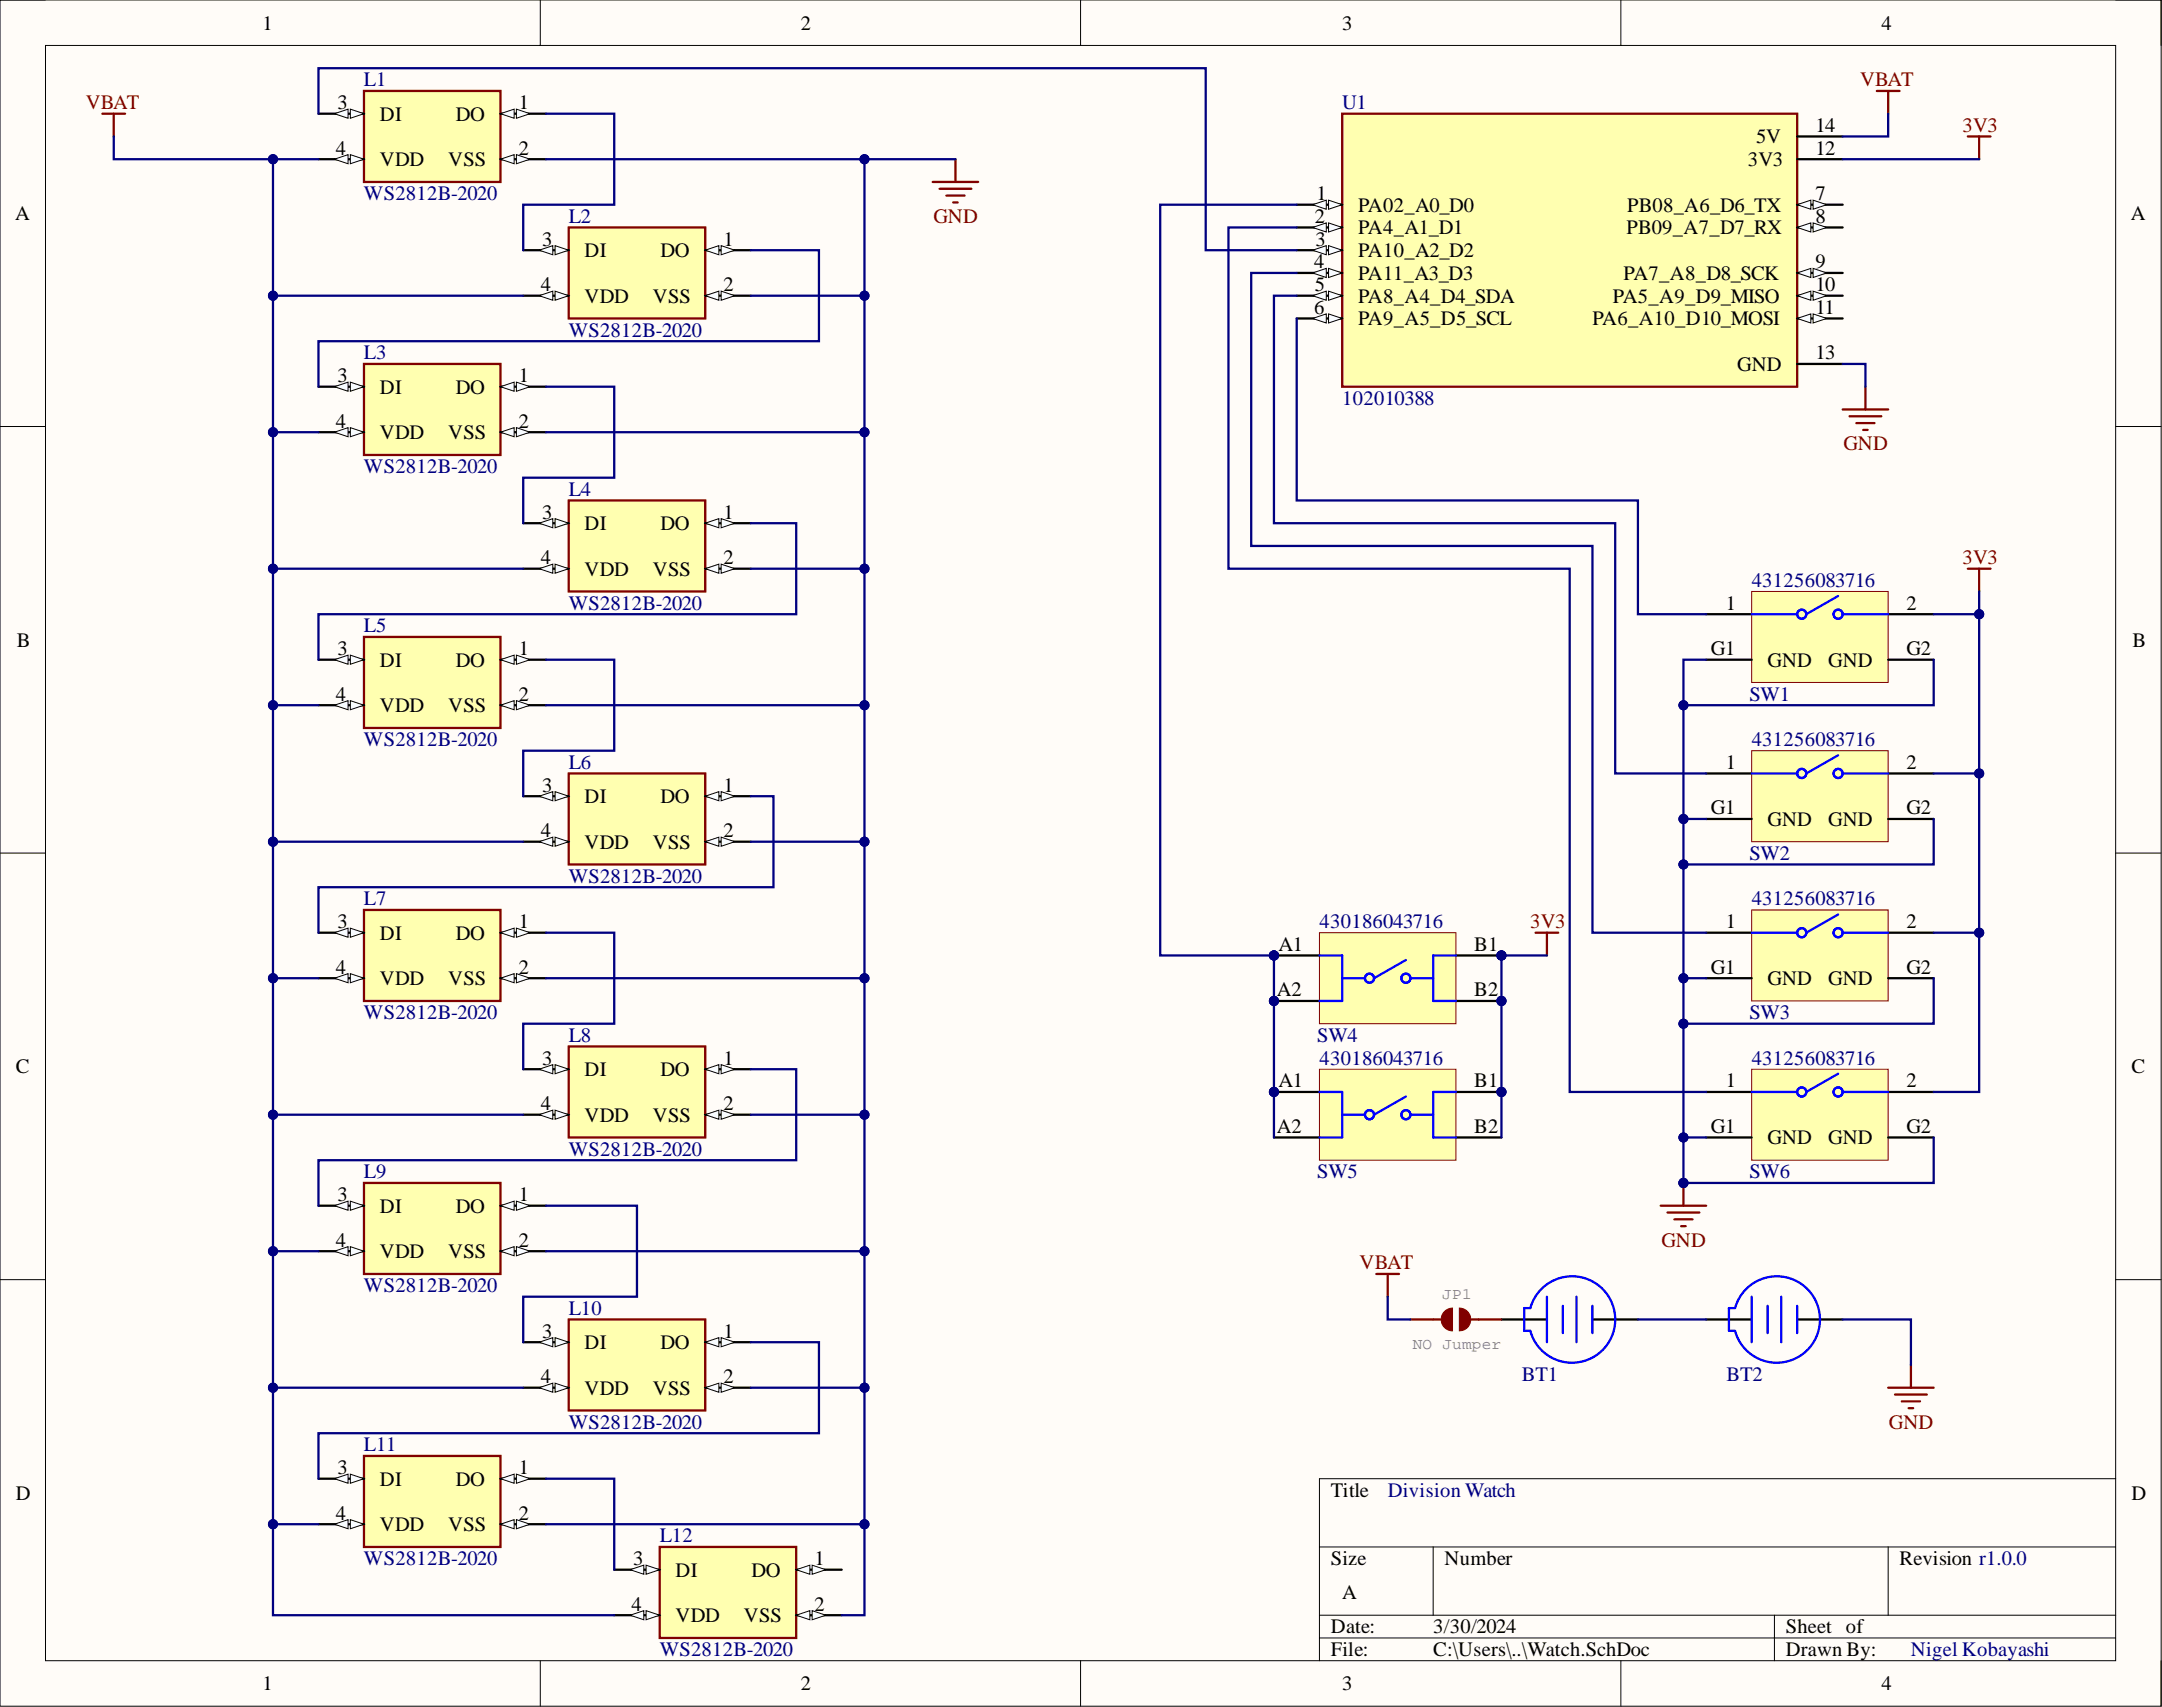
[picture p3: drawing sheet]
<svg xmlns="http://www.w3.org/2000/svg" width="241mm" height="190mm" viewBox="0 0 241 190" stroke-linecap="round" stroke-linejoin="round" font-family="sans-serif">
<defs><g id="words">
<g font-size="2.3">
<text x="29.3" y="3.3">1</text>
<text x="89.4" y="3.3">2</text>
<text x="149.8" y="3.3">3</text>
<text x="210" y="3.3">4</text>
<text x="37.5" y="17.3">4</text>
<text x="37.7" y="12.2">3</text>
<text x="42.4" y="13.5">DI</text>
<text x="50.9" y="13.5">DO</text>
<text x="57.9" y="12.2">1</text>
<text x="57.9" y="17.3">2</text>
<text x="196" y="16">5V</text>
<text x="202.6" y="14.7">14</text>
<text x="202.6" y="17.3">12</text>
<text x="42.4" y="18.5">VDD</text>
<text x="50" y="18.5">VSS</text>
<text x="146.9" y="22.3">1</text>
<text x="151.6" y="23.6">PA02_A0_D0</text>
<text x="181.6" y="23.6">PB08_A6_D6_TX</text>
<text x="195.1" y="18.5">3V3</text>
<text x="202.6" y="22.3">7</text>
<text x="1.7" y="24.5">A</text>
<text x="60.5" y="27.4">3</text>
<text x="65.3" y="28.7">DI</text>
<text x="73.7" y="28.7">DO</text>
<text x="80.7" y="27.4">1</text>
<text x="146.7" y="30">4</text>
<text x="146.8" y="24.9">2</text>
<text x="146.8" y="27.4">3</text>
<text x="151.6" y="26.1">PA4_A1_D1</text>
<text x="151.6" y="28.7">PA10_A2_D2</text>
<text x="181.5" y="26.1">PB09_A7_D7_RX</text>
<text x="202.6" y="24.9">8</text>
<text x="202.6" y="30">9</text>
<text x="237.8" y="24.5">A</text>
<text x="60.3" y="32.5">4</text>
<text x="65.3" y="33.8">VDD</text>
<text x="72.9" y="33.8">VSS</text>
<text x="80.7" y="32.5">2</text>
<text x="146.7" y="35">6</text>
<text x="146.8" y="32.5">5</text>
<text x="151.6" y="31.2">PA11_A3_D3</text>
<text x="151.6" y="33.8">PA8_A4_D4_SDA</text>
<text x="180" y="33.8">PA5_A9_D9_MISO</text>
<text x="181.2" y="31.2">PA7_A8_D8_SCK</text>
<text x="202.6" y="32.5">10</text>
<text x="202.6" y="35">11</text>
<text x="151.6" y="36.3">PA9_A5_D5_SCL</text>
<text x="177.7" y="36.3">PA6_A10_D10_MOSI</text>
<text x="193.9" y="41.4">GND</text>
<text x="202.6" y="40.1">13</text>
<text x="37.5" y="47.7">4</text>
<text x="37.7" y="42.6">3</text>
<text x="42.4" y="43.9">DI</text>
<text x="50.9" y="43.9">DO</text>
<text x="57.9" y="42.6">1</text>
<text x="57.9" y="47.7">2</text>
<text x="42.4" y="49">VDD</text>
<text x="50" y="49">VSS</text>
<text x="60.5" y="57.9">3</text>
<text x="65.3" y="59.2">DI</text>
<text x="73.7" y="59.2">DO</text>
<text x="80.7" y="57.9">1</text>
<text x="60.3" y="63">4</text>
<text x="65.3" y="64.2">VDD</text>
<text x="72.9" y="64.2">VSS</text>
<text x="80.7" y="63">2</text>
<text x="192.6" y="68">1</text>
<text x="212.8" y="68">2</text>
<text x="1.9" y="72.2">B</text>
<text x="37.7" y="73.1">3</text>
<text x="42.4" y="74.4">DI</text>
<text x="50.9" y="74.4">DO</text>
<text x="57.9" y="73.1">1</text>
<text x="190.9" y="73.1">G1</text>
<text x="197.3" y="74.4">GND</text>
<text x="204.1" y="74.4">GND</text>
<text x="212.8" y="73.1">G2</text>
<text x="238" y="72.2">B</text>
<text x="37.5" y="78.2">4</text>
<text x="42.4" y="79.5">VDD</text>
<text x="50" y="79.5">VSS</text>
<text x="57.9" y="78.2">2</text>
<text x="60.5" y="88.3">3</text>
<text x="65.3" y="89.6">DI</text>
<text x="73.7" y="89.6">DO</text>
<text x="80.7" y="88.3">1</text>
<text x="192.6" y="85.8">1</text>
<text x="212.8" y="85.8">2</text>
<text x="60.3" y="93.4">4</text>
<text x="65.3" y="94.7">VDD</text>
<text x="72.9" y="94.7">VSS</text>
<text x="80.7" y="93.4">2</text>
<text x="190.9" y="90.9">G1</text>
<text x="197.3" y="92.2">GND</text>
<text x="204.1" y="92.2">GND</text>
<text x="212.8" y="90.9">G2</text>
<text x="37.7" y="103.6">3</text>
<text x="42.4" y="104.9">DI</text>
<text x="50.9" y="104.9">DO</text>
<text x="57.9" y="103.6">1</text>
<text x="142.7" y="106.1">A1</text>
<text x="164.5" y="106.1">B1</text>
<text x="192.6" y="103.6">1</text>
<text x="212.8" y="103.6">2</text>
<text x="37.5" y="108.7">4</text>
<text x="42.4" y="109.9">VDD</text>
<text x="50" y="109.9">VSS</text>
<text x="57.9" y="108.7">2</text>
<text x="142.5" y="111.2">A2</text>
<text x="164.5" y="111.2">B2</text>
<text x="190.9" y="108.7">G1</text>
<text x="197.3" y="109.9">GND</text>
<text x="204.1" y="109.9">GND</text>
<text x="212.8" y="108.7">G2</text>
<text x="1.8" y="119.7">C</text>
<text x="60.5" y="118.8">3</text>
<text x="80.7" y="118.8">1</text>
<text x="237.9" y="119.7">C</text>
<text x="60.3" y="123.9">4</text>
<text x="65.3" y="120.1">DI</text>
<text x="65.3" y="125.2">VDD</text>
<text x="72.9" y="125.2">VSS</text>
<text x="73.7" y="120.1">DO</text>
<text x="80.7" y="123.9">2</text>
<text x="142.7" y="121.4">A1</text>
<text x="164.5" y="121.4">B1</text>
<text x="192.6" y="121.4">1</text>
<text x="212.8" y="121.4">2</text>
<text x="142.5" y="126.4">A2</text>
<text x="164.5" y="126.4">B2</text>
<text x="190.9" y="126.4">G1</text>
<text x="197.3" y="127.7">GND</text>
<text x="204.1" y="127.7">GND</text>
<text x="212.8" y="126.4">G2</text>
<text x="37.7" y="134">3</text>
<text x="42.4" y="135.3">DI</text>
<text x="50.9" y="135.3">DO</text>
<text x="57.9" y="134">1</text>
<text x="37.5" y="139.1">4</text>
<text x="42.4" y="140.4">VDD</text>
<text x="50" y="140.4">VSS</text>
<text x="57.9" y="139.1">2</text>
<text x="60.5" y="149.3">3</text>
<text x="80.7" y="149.3">1</text>
<text x="60.3" y="154.4">4</text>
<text x="65.3" y="150.6">DI</text>
<text x="65.3" y="155.6">VDD</text>
<text x="72.9" y="155.6">VSS</text>
<text x="73.7" y="150.6">DO</text>
<text x="80.7" y="154.4">2</text>
<text x="1.8" y="167.4">D</text>
<text x="37.7" y="164.5">3</text>
<text x="42.4" y="165.8">DI</text>
<text x="50.9" y="165.8">DO</text>
<text x="57.9" y="164.5">1</text>
<text x="148.5" y="167.1">Title</text>
<text x="237.9" y="167.4">D</text>
<text x="37.5" y="169.6">4</text>
<text x="42.4" y="170.9">VDD</text>
<text x="50" y="170.9">VSS</text>
<text x="57.9" y="169.6">2</text>
<text x="70.5" y="179.7">4</text>
<text x="70.7" y="174.7">3</text>
<text x="75.4" y="175.9">DI</text>
<text x="83.9" y="175.9">DO</text>
<text x="90.9" y="174.7">1</text>
<text x="90.9" y="179.7">2</text>
<text x="148.5" y="174.7">Size</text>
<text x="149.8" y="178.5">A</text>
<text x="161.2" y="174.7">Number</text>
<text x="212" y="174.7">Revision r1.0.0</text>
<text x="75.4" y="181">VDD</text>
<text x="83" y="181">VSS</text>
<text x="148.5" y="182.3">Date:</text>
<text x="148.5" y="184.8">File:</text>
<text x="160" y="182.3">3/30/2024</text>
<text x="160" y="184.8">C:\Users\..\Watch.SchDoc</text>
<text x="199.3" y="182.3">Sheet of</text>
<text x="199.3" y="184.8">Drawn By:</text>
<text x="29.3" y="188.6">1</text>
<text x="89.4" y="188.6">2</text>
<text x="149.8" y="188.6">3</text>
<text x="210" y="188.6">4</text>
</g>
<g font-size="2.3" fill="#000080">
<text x="40.6" y="9.6">L1</text>
<text x="149.8" y="12.2">U1</text>
<text x="40.6" y="22.3">WS2812B-2020</text>
<text x="63.5" y="24.9">L2</text>
<text x="40.6" y="40.1">L3</text>
<text x="63.5" y="37.6">WS2812B-2020</text>
<text x="149.8" y="45.2">102010388</text>
<text x="40.6" y="52.8">WS2812B-2020</text>
<text x="63.5" y="55.3">L4</text>
<text x="195.5" y="65.5">431256083716</text>
<text x="40.6" y="70.6">L5</text>
<text x="63.5" y="68">WS2812B-2020</text>
<text x="40.6" y="83.3">WS2812B-2020</text>
<text x="195.2" y="78.2">SW1</text>
<text x="195.5" y="83.3">431256083716</text>
<text x="63.5" y="85.8">L6</text>
<text x="195.2" y="96">SW2</text>
<text x="40.6" y="101">L7</text>
<text x="63.5" y="98.5">WS2812B-2020</text>
<text x="195.5" y="101">431256083716</text>
<text x="147.3" y="103.6">430186043716</text>
<text x="40.6" y="113.7">WS2812B-2020</text>
<text x="195.2" y="113.7">SW3</text>
<text x="63.5" y="116.3">L8</text>
<text x="147" y="116.3">SW4</text>
<text x="147.3" y="118.8">430186043716</text>
<text x="195.5" y="118.8">431256083716</text>
<text x="40.6" y="131.5">L9</text>
<text x="63.5" y="129">WS2812B-2020</text>
<text x="147" y="131.5">SW5</text>
<text x="195.2" y="131.5">SW6</text>
<text x="40.6" y="144.2">WS2812B-2020</text>
<text x="63.5" y="146.7">L10</text>
<text x="169.9" y="154.1">BT1</text>
<text x="192.7" y="154.1">BT2</text>
<text x="40.6" y="162">L11</text>
<text x="63.5" y="159.4">WS2812B-2020</text>
<text x="154.9" y="167.1">Division Watch</text>
<text x="73.6" y="172.1">L12</text>
<text x="40.6" y="174.7">WS2812B-2020</text>
<text x="73.6" y="184.8">WS2812B-2020</text>
<text x="213.3" y="184.8">Nigel Kobayashi</text>
</g>
<g font-size="2.3" fill="#800000">
<text x="207.6" y="9.6">VBAT</text>
<text x="9.6" y="12.2">VBAT</text>
<text x="219" y="14.7">3V3</text>
<text x="104.2" y="24.9">GND</text>
<text x="205.7" y="50.3">GND</text>
<text x="219" y="63">3V3</text>
<text x="170.8" y="103.6">3V3</text>
<text x="151.7" y="141.7">VBAT</text>
<text x="185.4" y="139.1">GND</text>
<text x="210.8" y="159.4">GND</text>
</g>
<g font-size="1.8" fill="#808080">
<text x="161" y="145">JP1</text>
<text x="157.7" y="150.6">NO Jumper</text>
</g>
</g></defs>
<path d="M0 0h241.2v190.4h-241.2z" fill-rule="evenodd" fill="#fffcf8"/>
<path d="M0 0h241.2v190.4h-241.2z" fill="none" stroke="#000" stroke-width=".11"/>
<path d="M5.1 5.1h231v180.2h-231z" fill-rule="evenodd" fill="#fffcf8"/>
<g fill="none" stroke="#000" stroke-width=".11">
<path d="M0 0h5.1M60.3 0v5.1M120.6 0v5.1M180.9 0v5.1M236.1 0h5.1v5.1M5.1 5.1h231v180.2h-231zM0 47.6h5.1M236.1 47.6h5.1M0 95.2h5.1M236.1 95.2h5.1M0 142.8h5.1M236.1 142.8h5.1"/>
<path d="M147.3 172.6h88.8M160 172.6v7.7M210.7 172.6v7.7M236.1 165h-88.8v20.3M60.3 185.3v5.1M120.6 185.3v5.1M147.3 180.3h88.8M147.3 182.8h88.8M180.9 185.3v5.1M198 180.3v5M241.2 185.3v5.1"/>
</g>
<path d="M40.6 10.2h15.3v10.1h-15.3z" fill-rule="evenodd" fill="#ffffb0"/>
<path d="M40.6 10.2h15.3v10.1h-15.3z" fill="none" stroke="#800000" stroke-width=".25"/>
<path d="M35.5 12.7h5.1" fill="none" stroke="#000" stroke-width=".25"/>
<path d="M39.1 12.2l1.5 .5-1.5 .5z" fill="#f8fcff"/>
<path d="M39.1 12.2l1.5 .5-1.5 .5z" fill="none" stroke="#000" stroke-width=".11"/>
<path d="M37.3 12.7l1.5-.5v1z" fill="#f8fcff"/>
<path d="M37.3 12.7l1.5-.5v1z" fill="none" stroke="#000" stroke-width=".11"/>
<path d="M35.5 17.8h5.1" fill="none" stroke="#000" stroke-width=".25"/>
<path d="M39.1 17.3l1.5 .5-1.5 .5z" fill="#f8fcff"/>
<path d="M39.1 17.3l1.5 .5-1.5 .5z" fill="none" stroke="#000" stroke-width=".11"/>
<path d="M37.3 17.8l1.5-.5v1z" fill="#f8fcff"/>
<path d="M37.3 17.8l1.5-.5v1z" fill="none" stroke="#000" stroke-width=".11"/>
<path d="M55.9 12.7h5" fill="none" stroke="#000" stroke-width=".25"/>
<path d="M55.9 12.7l1.5-.5v1z" fill="#f8fcff"/>
<path d="M55.9 12.7l1.5-.5v1z" fill="none" stroke="#000" stroke-width=".11"/>
<path d="M57.6 12.2l1.6 .5-1.6 .5z" fill="#f8fcff"/>
<path d="M57.6 12.2l1.6 .5-1.6 .5z" fill="none" stroke="#000" stroke-width=".11"/>
<path d="M55.9 17.8h5" fill="none" stroke="#000" stroke-width=".25"/>
<path d="M55.9 17.8l1.5-.5v1z" fill="#f8fcff"/>
<path d="M55.9 17.8l1.5-.5v1z" fill="none" stroke="#000" stroke-width=".11"/>
<path d="M57.6 17.3l1.6 .5-1.6 .5z" fill="#f8fcff"/>
<path d="M57.6 17.3l1.6 .5-1.6 .5z" fill="none" stroke="#000" stroke-width=".11"/>
<path d="M63.5 25.4h15.2v10.1h-15.2z" fill-rule="evenodd" fill="#ffffb0"/>
<path d="M63.5 25.4h15.2v10.1h-15.2z" fill="none" stroke="#800000" stroke-width=".25"/>
<path d="M58.4 27.9h5.1" fill="none" stroke="#000" stroke-width=".25"/>
<path d="M62 27.4l1.5 .5-1.5 .5z" fill="#f8fcff"/>
<path d="M62 27.4l1.5 .5-1.5 .5z" fill="none" stroke="#000" stroke-width=".11"/>
<path d="M60.2 27.9l1.5-.5v1z" fill="#f8fcff"/>
<path d="M60.2 27.9l1.5-.5v1z" fill="none" stroke="#000" stroke-width=".11"/>
<path d="M58.4 33h5.1" fill="none" stroke="#000" stroke-width=".25"/>
<path d="M62 32.5l1.5 .5-1.5 .5z" fill="#f8fcff"/>
<path d="M62 32.5l1.5 .5-1.5 .5z" fill="none" stroke="#000" stroke-width=".11"/>
<path d="M60.2 33l1.5-.5v1z" fill="#f8fcff"/>
<path d="M60.2 33l1.5-.5v1z" fill="none" stroke="#000" stroke-width=".11"/>
<path d="M78.7 27.9h5.1" fill="none" stroke="#000" stroke-width=".25"/>
<path d="M78.7 27.9l1.5-.5v1z" fill="#f8fcff"/>
<path d="M78.7 27.9l1.5-.5v1z" fill="none" stroke="#000" stroke-width=".11"/>
<path d="M80.5 27.4l1.5 .5-1.5 .5z" fill="#f8fcff"/>
<path d="M80.5 27.4l1.5 .5-1.5 .5z" fill="none" stroke="#000" stroke-width=".11"/>
<path d="M78.7 33h5.1" fill="none" stroke="#000" stroke-width=".25"/>
<path d="M78.7 33l1.5-.5v1z" fill="#f8fcff"/>
<path d="M78.7 33l1.5-.5v1z" fill="none" stroke="#000" stroke-width=".11"/>
<path d="M80.5 32.5l1.5 .5-1.5 .5z" fill="#f8fcff"/>
<path d="M80.5 32.5l1.5 .5-1.5 .5z" fill="none" stroke="#000" stroke-width=".11"/>
<path d="M40.6 40.6h15.3v10.2h-15.3z" fill-rule="evenodd" fill="#ffffb0"/>
<path d="M40.6 40.6h15.3v10.2h-15.3z" fill="none" stroke="#800000" stroke-width=".25"/>
<path d="M35.5 43.2h5.1" fill="none" stroke="#000" stroke-width=".25"/>
<path d="M39.1 42.6l1.5 .6-1.5 .5z" fill="#f8fcff"/>
<path d="M39.1 42.6l1.5 .6-1.5 .5z" fill="none" stroke="#000" stroke-width=".11"/>
<path d="M37.3 43.2l1.5-.6v1.1z" fill="#f8fcff"/>
<path d="M37.3 43.2l1.5-.6v1.1z" fill="none" stroke="#000" stroke-width=".11"/>
<path d="M35.5 48.2h5.1" fill="none" stroke="#000" stroke-width=".25"/>
<path d="M39.1 47.7l1.5 .5-1.5 .5z" fill="#f8fcff"/>
<path d="M39.1 47.7l1.5 .5-1.5 .5z" fill="none" stroke="#000" stroke-width=".11"/>
<path d="M37.3 48.2l1.5-.5v1z" fill="#f8fcff"/>
<path d="M37.3 48.2l1.5-.5v1z" fill="none" stroke="#000" stroke-width=".11"/>
<path d="M55.9 43.2h5" fill="none" stroke="#000" stroke-width=".25"/>
<path d="M55.9 43.2l1.5-.6v1.1z" fill="#f8fcff"/>
<path d="M55.9 43.2l1.5-.6v1.1z" fill="none" stroke="#000" stroke-width=".11"/>
<path d="M57.6 42.6l1.6 .6-1.6 .5z" fill="#f8fcff"/>
<path d="M57.6 42.6l1.6 .6-1.6 .5z" fill="none" stroke="#000" stroke-width=".11"/>
<path d="M55.9 48.2h5" fill="none" stroke="#000" stroke-width=".25"/>
<path d="M55.9 48.2l1.5-.5v1z" fill="#f8fcff"/>
<path d="M55.9 48.2l1.5-.5v1z" fill="none" stroke="#000" stroke-width=".11"/>
<path d="M57.6 47.7l1.6 .5-1.6 .5z" fill="#f8fcff"/>
<path d="M57.6 47.7l1.6 .5-1.6 .5z" fill="none" stroke="#000" stroke-width=".11"/>
<path d="M63.5 55.9h15.2v10.1h-15.2z" fill-rule="evenodd" fill="#ffffb0"/>
<path d="M63.5 55.9h15.2v10.1h-15.2z" fill="none" stroke="#800000" stroke-width=".25"/>
<path d="M58.4 58.4h5.1" fill="none" stroke="#000" stroke-width=".25"/>
<path d="M62 57.9l1.5 .5-1.5 .5z" fill="#f8fcff"/>
<path d="M62 57.9l1.5 .5-1.5 .5z" fill="none" stroke="#000" stroke-width=".11"/>
<path d="M60.2 58.4l1.5-.5v1z" fill="#f8fcff"/>
<path d="M60.2 58.4l1.5-.5v1z" fill="none" stroke="#000" stroke-width=".11"/>
<path d="M58.4 63.5h5.1" fill="none" stroke="#000" stroke-width=".25"/>
<path d="M62 63l1.5 .5-1.5 .5z" fill="#f8fcff"/>
<path d="M62 63l1.5 .5-1.5 .5z" fill="none" stroke="#000" stroke-width=".11"/>
<path d="M60.2 63.5l1.5-.5v1z" fill="#f8fcff"/>
<path d="M60.2 63.5l1.5-.5v1z" fill="none" stroke="#000" stroke-width=".11"/>
<path d="M78.7 58.4h5.1" fill="none" stroke="#000" stroke-width=".25"/>
<path d="M78.7 58.4l1.5-.5v1z" fill="#f8fcff"/>
<path d="M78.7 58.4l1.5-.5v1z" fill="none" stroke="#000" stroke-width=".11"/>
<path d="M80.5 57.9l1.5 .5-1.5 .5z" fill="#f8fcff"/>
<path d="M80.5 57.9l1.5 .5-1.5 .5z" fill="none" stroke="#000" stroke-width=".11"/>
<path d="M78.7 63.5h5.1" fill="none" stroke="#000" stroke-width=".25"/>
<path d="M78.7 63.5l1.5-.5v1z" fill="#f8fcff"/>
<path d="M78.7 63.5l1.5-.5v1z" fill="none" stroke="#000" stroke-width=".11"/>
<path d="M80.5 63l1.5 .5-1.5 .5z" fill="#f8fcff"/>
<path d="M80.5 63l1.5 .5-1.5 .5z" fill="none" stroke="#000" stroke-width=".11"/>
<path d="M40.6 71.1h15.3v10.1h-15.3z" fill-rule="evenodd" fill="#ffffb0"/>
<path d="M40.6 71.1h15.3v10.1h-15.3z" fill="none" stroke="#800000" stroke-width=".25"/>
<path d="M35.5 73.6h5.1" fill="none" stroke="#000" stroke-width=".25"/>
<path d="M39.1 73.1l1.5 .5-1.5 .5z" fill="#f8fcff"/>
<path d="M39.1 73.1l1.5 .5-1.5 .5z" fill="none" stroke="#000" stroke-width=".11"/>
<path d="M37.3 73.6l1.5-.5v1z" fill="#f8fcff"/>
<path d="M37.3 73.6l1.5-.5v1z" fill="none" stroke="#000" stroke-width=".11"/>
<path d="M35.5 78.7h5.1" fill="none" stroke="#000" stroke-width=".25"/>
<path d="M39.1 78.2l1.5 .5-1.5 .5z" fill="#f8fcff"/>
<path d="M39.1 78.2l1.5 .5-1.5 .5z" fill="none" stroke="#000" stroke-width=".11"/>
<path d="M37.3 78.7l1.5-.5v1z" fill="#f8fcff"/>
<path d="M37.3 78.7l1.5-.5v1z" fill="none" stroke="#000" stroke-width=".11"/>
<path d="M55.9 73.6h5" fill="none" stroke="#000" stroke-width=".25"/>
<path d="M55.9 73.6l1.5-.5v1z" fill="#f8fcff"/>
<path d="M55.9 73.6l1.5-.5v1z" fill="none" stroke="#000" stroke-width=".11"/>
<path d="M57.6 73.1l1.6 .5-1.6 .5z" fill="#f8fcff"/>
<path d="M57.6 73.1l1.6 .5-1.6 .5z" fill="none" stroke="#000" stroke-width=".11"/>
<path d="M55.9 78.7h5" fill="none" stroke="#000" stroke-width=".25"/>
<path d="M55.9 78.7l1.5-.5v1z" fill="#f8fcff"/>
<path d="M55.9 78.7l1.5-.5v1z" fill="none" stroke="#000" stroke-width=".11"/>
<path d="M57.6 78.2l1.6 .5-1.6 .5z" fill="#f8fcff"/>
<path d="M57.6 78.2l1.6 .5-1.6 .5z" fill="none" stroke="#000" stroke-width=".11"/>
<path d="M63.5 86.3h15.2v10.2h-15.2z" fill-rule="evenodd" fill="#ffffb0"/>
<path d="M63.5 86.3h15.2v10.2h-15.2z" fill="none" stroke="#800000" stroke-width=".25"/>
<path d="M58.4 88.9h5.1" fill="none" stroke="#000" stroke-width=".25"/>
<path d="M62 88.3l1.5 .6-1.5 .5z" fill="#f8fcff"/>
<path d="M62 88.3l1.5 .6-1.5 .5z" fill="none" stroke="#000" stroke-width=".11"/>
<path d="M60.2 88.9l1.5-.6v1.1z" fill="#f8fcff"/>
<path d="M60.2 88.9l1.5-.6v1.1z" fill="none" stroke="#000" stroke-width=".11"/>
<path d="M58.4 93.9h5.1" fill="none" stroke="#000" stroke-width=".25"/>
<path d="M62 93.4l1.5 .5-1.5 .5z" fill="#f8fcff"/>
<path d="M62 93.4l1.5 .5-1.5 .5z" fill="none" stroke="#000" stroke-width=".11"/>
<path d="M60.2 93.9l1.5-.5v1z" fill="#f8fcff"/>
<path d="M60.2 93.9l1.5-.5v1z" fill="none" stroke="#000" stroke-width=".11"/>
<path d="M78.7 88.9h5.1" fill="none" stroke="#000" stroke-width=".25"/>
<path d="M78.7 88.9l1.5-.6v1.1z" fill="#f8fcff"/>
<path d="M78.7 88.9l1.5-.6v1.1z" fill="none" stroke="#000" stroke-width=".11"/>
<path d="M80.5 88.3l1.5 .6-1.5 .5z" fill="#f8fcff"/>
<path d="M80.5 88.3l1.5 .6-1.5 .5z" fill="none" stroke="#000" stroke-width=".11"/>
<path d="M78.7 93.9h5.1" fill="none" stroke="#000" stroke-width=".25"/>
<path d="M78.7 93.9l1.5-.5v1z" fill="#f8fcff"/>
<path d="M78.7 93.9l1.5-.5v1z" fill="none" stroke="#000" stroke-width=".11"/>
<path d="M80.5 93.4l1.5 .5-1.5 .5z" fill="#f8fcff"/>
<path d="M80.5 93.4l1.5 .5-1.5 .5z" fill="none" stroke="#000" stroke-width=".11"/>
<path d="M40.6 101.6h15.3v10.1h-15.3z" fill-rule="evenodd" fill="#ffffb0"/>
<path d="M40.6 101.6h15.3v10.1h-15.3z" fill="none" stroke="#800000" stroke-width=".25"/>
<path d="M35.5 104.1h5.1" fill="none" stroke="#000" stroke-width=".25"/>
<path d="M39.1 103.6l1.5 .5-1.5 .5z" fill="#f8fcff"/>
<path d="M39.1 103.6l1.5 .5-1.5 .5z" fill="none" stroke="#000" stroke-width=".11"/>
<path d="M37.3 104.1l1.5-.5v1z" fill="#f8fcff"/>
<path d="M37.3 104.1l1.5-.5v1z" fill="none" stroke="#000" stroke-width=".11"/>
<path d="M35.5 109.2h5.1" fill="none" stroke="#000" stroke-width=".25"/>
<path d="M39.1 108.7l1.5 .5-1.5 .5z" fill="#f8fcff"/>
<path d="M39.1 108.7l1.5 .5-1.5 .5z" fill="none" stroke="#000" stroke-width=".11"/>
<path d="M37.3 109.2l1.5-.5v1z" fill="#f8fcff"/>
<path d="M37.3 109.2l1.5-.5v1z" fill="none" stroke="#000" stroke-width=".11"/>
<path d="M55.9 104.1h5" fill="none" stroke="#000" stroke-width=".25"/>
<path d="M55.9 104.1l1.5-.5v1z" fill="#f8fcff"/>
<path d="M55.9 104.1l1.5-.5v1z" fill="none" stroke="#000" stroke-width=".11"/>
<path d="M57.6 103.6l1.6 .5-1.6 .5z" fill="#f8fcff"/>
<path d="M57.6 103.6l1.6 .5-1.6 .5z" fill="none" stroke="#000" stroke-width=".11"/>
<path d="M55.9 109.2h5" fill="none" stroke="#000" stroke-width=".25"/>
<path d="M55.9 109.2l1.5-.5v1z" fill="#f8fcff"/>
<path d="M55.9 109.2l1.5-.5v1z" fill="none" stroke="#000" stroke-width=".11"/>
<path d="M57.6 108.7l1.6 .5-1.6 .5z" fill="#f8fcff"/>
<path d="M57.6 108.7l1.6 .5-1.6 .5z" fill="none" stroke="#000" stroke-width=".11"/>
<path d="M63.5 116.8h15.2v10.1h-15.2z" fill-rule="evenodd" fill="#ffffb0"/>
<path d="M63.5 116.8h15.2v10.1h-15.2z" fill="none" stroke="#800000" stroke-width=".25"/>
<path d="M58.4 119.3h5.1" fill="none" stroke="#000" stroke-width=".25"/>
<path d="M62 118.8l1.5 .5-1.5 .5z" fill="#f8fcff"/>
<path d="M62 118.8l1.5 .5-1.5 .5z" fill="none" stroke="#000" stroke-width=".11"/>
<path d="M60.2 119.3l1.5-.5v1z" fill="#f8fcff"/>
<path d="M60.2 119.3l1.5-.5v1z" fill="none" stroke="#000" stroke-width=".11"/>
<path d="M58.4 124.4h5.1" fill="none" stroke="#000" stroke-width=".25"/>
<path d="M62 123.9l1.5 .5-1.5 .5z" fill="#f8fcff"/>
<path d="M62 123.9l1.5 .5-1.5 .5z" fill="none" stroke="#000" stroke-width=".11"/>
<path d="M60.2 124.4l1.5-.5v1z" fill="#f8fcff"/>
<path d="M60.2 124.4l1.5-.5v1z" fill="none" stroke="#000" stroke-width=".11"/>
<path d="M78.7 119.3h5.1" fill="none" stroke="#000" stroke-width=".25"/>
<path d="M78.7 119.3l1.5-.5v1z" fill="#f8fcff"/>
<path d="M78.7 119.3l1.5-.5v1z" fill="none" stroke="#000" stroke-width=".11"/>
<path d="M80.5 118.8l1.5 .5-1.5 .5z" fill="#f8fcff"/>
<path d="M80.5 118.8l1.5 .5-1.5 .5z" fill="none" stroke="#000" stroke-width=".11"/>
<path d="M78.7 124.4h5.1" fill="none" stroke="#000" stroke-width=".25"/>
<path d="M78.7 124.4l1.5-.5v1z" fill="#f8fcff"/>
<path d="M78.7 124.4l1.5-.5v1z" fill="none" stroke="#000" stroke-width=".11"/>
<path d="M80.5 123.9l1.5 .5-1.5 .5z" fill="#f8fcff"/>
<path d="M80.5 123.9l1.5 .5-1.5 .5z" fill="none" stroke="#000" stroke-width=".11"/>
<path d="M40.6 132h15.3v10.2h-15.3z" fill-rule="evenodd" fill="#ffffb0"/>
<path d="M40.6 132h15.3v10.2h-15.3z" fill="none" stroke="#800000" stroke-width=".25"/>
<path d="M35.5 134.6h5.1" fill="none" stroke="#000" stroke-width=".25"/>
<path d="M39.1 134l1.5 .6-1.5 .5z" fill="#f8fcff"/>
<path d="M39.1 134l1.5 .6-1.5 .5z" fill="none" stroke="#000" stroke-width=".11"/>
<path d="M37.3 134.6l1.5-.6v1.1z" fill="#f8fcff"/>
<path d="M37.3 134.6l1.5-.6v1.1z" fill="none" stroke="#000" stroke-width=".11"/>
<path d="M35.5 139.6h5.1" fill="none" stroke="#000" stroke-width=".25"/>
<path d="M39.1 139.1l1.5 .5-1.5 .5z" fill="#f8fcff"/>
<path d="M39.1 139.1l1.5 .5-1.5 .5z" fill="none" stroke="#000" stroke-width=".11"/>
<path d="M37.3 139.6l1.5-.5v1z" fill="#f8fcff"/>
<path d="M37.3 139.6l1.5-.5v1z" fill="none" stroke="#000" stroke-width=".11"/>
<path d="M55.9 134.6h5" fill="none" stroke="#000" stroke-width=".25"/>
<path d="M55.9 134.6l1.5-.6v1.1z" fill="#f8fcff"/>
<path d="M55.9 134.6l1.5-.6v1.1z" fill="none" stroke="#000" stroke-width=".11"/>
<path d="M57.6 134l1.6 .6-1.6 .5z" fill="#f8fcff"/>
<path d="M57.6 134l1.6 .6-1.6 .5z" fill="none" stroke="#000" stroke-width=".11"/>
<path d="M55.9 139.6h5" fill="none" stroke="#000" stroke-width=".25"/>
<path d="M55.9 139.6l1.5-.5v1z" fill="#f8fcff"/>
<path d="M55.9 139.6l1.5-.5v1z" fill="none" stroke="#000" stroke-width=".11"/>
<path d="M57.6 139.1l1.6 .5-1.6 .5z" fill="#f8fcff"/>
<path d="M57.6 139.1l1.6 .5-1.6 .5z" fill="none" stroke="#000" stroke-width=".11"/>
<path d="M63.5 147.3h15.2v10.1h-15.2z" fill-rule="evenodd" fill="#ffffb0"/>
<path d="M63.5 147.3h15.2v10.1h-15.2z" fill="none" stroke="#800000" stroke-width=".25"/>
<path d="M58.4 149.8h5.1" fill="none" stroke="#000" stroke-width=".25"/>
<path d="M62 149.3l1.5 .5-1.5 .5z" fill="#f8fcff"/>
<path d="M62 149.3l1.5 .5-1.5 .5z" fill="none" stroke="#000" stroke-width=".11"/>
<path d="M60.2 149.8l1.5-.5v1z" fill="#f8fcff"/>
<path d="M60.2 149.8l1.5-.5v1z" fill="none" stroke="#000" stroke-width=".11"/>
<path d="M58.4 154.9h5.1" fill="none" stroke="#000" stroke-width=".25"/>
<path d="M62 154.4l1.5 .5-1.5 .5z" fill="#f8fcff"/>
<path d="M62 154.4l1.5 .5-1.5 .5z" fill="none" stroke="#000" stroke-width=".11"/>
<path d="M60.2 154.9l1.5-.5v1z" fill="#f8fcff"/>
<path d="M60.2 154.9l1.5-.5v1z" fill="none" stroke="#000" stroke-width=".11"/>
<path d="M78.7 149.8h5.1" fill="none" stroke="#000" stroke-width=".25"/>
<path d="M78.7 149.8l1.5-.5v1z" fill="#f8fcff"/>
<path d="M78.7 149.8l1.5-.5v1z" fill="none" stroke="#000" stroke-width=".11"/>
<path d="M80.5 149.3l1.5 .5-1.5 .5z" fill="#f8fcff"/>
<path d="M80.5 149.3l1.5 .5-1.5 .5z" fill="none" stroke="#000" stroke-width=".11"/>
<path d="M78.7 154.9h5.1" fill="none" stroke="#000" stroke-width=".25"/>
<path d="M78.7 154.9l1.5-.5v1z" fill="#f8fcff"/>
<path d="M78.7 154.9l1.5-.5v1z" fill="none" stroke="#000" stroke-width=".11"/>
<path d="M80.5 154.4l1.5 .5-1.5 .5z" fill="#f8fcff"/>
<path d="M80.5 154.4l1.5 .5-1.5 .5z" fill="none" stroke="#000" stroke-width=".11"/>
<path d="M40.6 162.5h15.3v10.1h-15.3z" fill-rule="evenodd" fill="#ffffb0"/>
<path d="M40.6 162.5h15.3v10.1h-15.3z" fill="none" stroke="#800000" stroke-width=".25"/>
<path d="M35.5 165h5.1" fill="none" stroke="#000" stroke-width=".25"/>
<path d="M39.1 164.5l1.5 .5-1.5 .5z" fill="#f8fcff"/>
<path d="M39.1 164.5l1.5 .5-1.5 .5z" fill="none" stroke="#000" stroke-width=".11"/>
<path d="M37.3 165l1.5-.5v1z" fill="#f8fcff"/>
<path d="M37.3 165l1.5-.5v1z" fill="none" stroke="#000" stroke-width=".11"/>
<path d="M35.5 170.1h5.1" fill="none" stroke="#000" stroke-width=".25"/>
<path d="M39.1 169.6l1.5 .5-1.5 .5z" fill="#f8fcff"/>
<path d="M39.1 169.6l1.5 .5-1.5 .5z" fill="none" stroke="#000" stroke-width=".11"/>
<path d="M37.3 170.1l1.5-.5v1z" fill="#f8fcff"/>
<path d="M37.3 170.1l1.5-.5v1z" fill="none" stroke="#000" stroke-width=".11"/>
<path d="M55.9 165h5" fill="none" stroke="#000" stroke-width=".25"/>
<path d="M55.9 165l1.5-.5v1z" fill="#f8fcff"/>
<path d="M55.9 165l1.5-.5v1z" fill="none" stroke="#000" stroke-width=".11"/>
<path d="M57.6 164.5l1.6 .5-1.6 .5z" fill="#f8fcff"/>
<path d="M57.6 164.5l1.6 .5-1.6 .5z" fill="none" stroke="#000" stroke-width=".11"/>
<path d="M55.9 170.1h5" fill="none" stroke="#000" stroke-width=".25"/>
<path d="M55.9 170.1l1.5-.5v1z" fill="#f8fcff"/>
<path d="M55.9 170.1l1.5-.5v1z" fill="none" stroke="#000" stroke-width=".11"/>
<path d="M57.6 169.6l1.6 .5-1.6 .5z" fill="#f8fcff"/>
<path d="M57.6 169.6l1.6 .5-1.6 .5z" fill="none" stroke="#000" stroke-width=".11"/>
<path d="M73.6 172.6h15.3v10.2h-15.3z" fill-rule="evenodd" fill="#ffffb0"/>
<path d="M73.6 172.6h15.3v10.2h-15.3z" fill="none" stroke="#800000" stroke-width=".25"/>
<path d="M68.6 175.2h5" fill="none" stroke="#000" stroke-width=".25"/>
<path d="M72.1 174.7l1.5 .5-1.5 .5z" fill="#f8fcff"/>
<path d="M72.1 174.7l1.5 .5-1.5 .5z" fill="none" stroke="#000" stroke-width=".11"/>
<path d="M70.3 175.2l1.6-.5v1z" fill="#f8fcff"/>
<path d="M70.3 175.2l1.6-.5v1z" fill="none" stroke="#000" stroke-width=".11"/>
<path d="M68.6 180.3h5" fill="none" stroke="#000" stroke-width=".25"/>
<path d="M72.1 179.7l1.5 .6-1.5 .5z" fill="#f8fcff"/>
<path d="M72.1 179.7l1.5 .6-1.5 .5z" fill="none" stroke="#000" stroke-width=".11"/>
<path d="M70.3 180.3l1.6-.6v1.1z" fill="#f8fcff"/>
<path d="M70.3 180.3l1.6-.6v1.1z" fill="none" stroke="#000" stroke-width=".11"/>
<path d="M88.9 175.2h5" fill="none" stroke="#000" stroke-width=".25"/>
<path d="M88.9 175.2l1.5-.5v1z" fill="#f8fcff"/>
<path d="M88.9 175.2l1.5-.5v1z" fill="none" stroke="#000" stroke-width=".11"/>
<path d="M90.6 174.7l1.6 .5-1.6 .5z" fill="#f8fcff"/>
<path d="M90.6 174.7l1.6 .5-1.6 .5z" fill="none" stroke="#000" stroke-width=".11"/>
<path d="M88.9 180.3h5" fill="none" stroke="#000" stroke-width=".25"/>
<path d="M88.9 180.3l1.5-.6v1.1z" fill="#f8fcff"/>
<path d="M88.9 180.3l1.5-.6v1.1z" fill="none" stroke="#000" stroke-width=".11"/>
<path d="M90.6 179.7l1.6 .6-1.6 .5z" fill="#f8fcff"/>
<path d="M90.6 179.7l1.6 .6-1.6 .5z" fill="none" stroke="#000" stroke-width=".11"/>
<path d="M149.8 12.7h50.8v30.5h-50.8z" fill-rule="evenodd" fill="#ffffb0"/>
<path d="M149.8 12.7h50.8v30.5h-50.8z" fill="none" stroke="#800000" stroke-width=".25"/>
<path d="M144.7 22.8h5.1" fill="none" stroke="#000" stroke-width=".25"/>
<path d="M148.3 22.3l1.5 .5-1.5 .6z" fill="#f8fcff"/>
<path d="M148.3 22.3l1.5 .5-1.5 .6z" fill="none" stroke="#000" stroke-width=".11"/>
<path d="M146.5 22.8l1.5-.5v1.1z" fill="#f8fcff"/>
<path d="M146.5 22.8l1.5-.5v1.1z" fill="none" stroke="#000" stroke-width=".11"/>
<path d="M144.7 25.4h5.1" fill="none" stroke="#000" stroke-width=".25"/>
<path d="M148.3 24.9l1.5 .5-1.5 .5z" fill="#f8fcff"/>
<path d="M148.3 24.9l1.5 .5-1.5 .5z" fill="none" stroke="#000" stroke-width=".11"/>
<path d="M146.5 25.4l1.5-.5v1z" fill="#f8fcff"/>
<path d="M146.5 25.4l1.5-.5v1z" fill="none" stroke="#000" stroke-width=".11"/>
<path d="M144.7 27.9h5.1" fill="none" stroke="#000" stroke-width=".25"/>
<path d="M148.3 27.4l1.5 .5-1.5 .5z" fill="#f8fcff"/>
<path d="M148.3 27.4l1.5 .5-1.5 .5z" fill="none" stroke="#000" stroke-width=".11"/>
<path d="M146.5 27.9l1.5-.5v1z" fill="#f8fcff"/>
<path d="M146.5 27.9l1.5-.5v1z" fill="none" stroke="#000" stroke-width=".11"/>
<path d="M144.7 30.5h5.1" fill="none" stroke="#000" stroke-width=".25"/>
<path d="M148.3 30l1.5 .5-1.5 .5z" fill="#f8fcff"/>
<path d="M148.3 30l1.5 .5-1.5 .5z" fill="none" stroke="#000" stroke-width=".11"/>
<path d="M146.5 30.5l1.5-.5v1z" fill="#f8fcff"/>
<path d="M146.5 30.5l1.5-.5v1z" fill="none" stroke="#000" stroke-width=".11"/>
<path d="M144.7 33h5.1" fill="none" stroke="#000" stroke-width=".25"/>
<path d="M148.3 32.5l1.5 .5-1.5 .5z" fill="#f8fcff"/>
<path d="M148.3 32.5l1.5 .5-1.5 .5z" fill="none" stroke="#000" stroke-width=".11"/>
<path d="M146.5 33l1.5-.5v1z" fill="#f8fcff"/>
<path d="M146.5 33l1.5-.5v1z" fill="none" stroke="#000" stroke-width=".11"/>
<path d="M144.7 35.5h5.1" fill="none" stroke="#000" stroke-width=".25"/>
<path d="M148.3 35l1.5 .5-1.5 .5z" fill="#f8fcff"/>
<path d="M148.3 35l1.5 .5-1.5 .5z" fill="none" stroke="#000" stroke-width=".11"/>
<path d="M146.5 35.5l1.5-.5v1z" fill="#f8fcff"/>
<path d="M146.5 35.5l1.5-.5v1z" fill="none" stroke="#000" stroke-width=".11"/>
<path d="M200.6 15.2h5.1M200.6 17.8h5.1M200.6 22.8h5.1" fill="none" stroke="#000" stroke-width=".25"/>
<path d="M200.6 22.8l1.5-.5v1.1z" fill="#f8fcff"/>
<path d="M200.6 22.8l1.5-.5v1.1z" fill="none" stroke="#000" stroke-width=".11"/>
<path d="M202.4 22.3l1.5 .5-1.5 .6z" fill="#f8fcff"/>
<path d="M202.4 22.3l1.5 .5-1.5 .6z" fill="none" stroke="#000" stroke-width=".11"/>
<path d="M200.6 25.4h5.1" fill="none" stroke="#000" stroke-width=".25"/>
<path d="M200.6 25.4l1.5-.5v1z" fill="#f8fcff"/>
<path d="M200.6 25.4l1.5-.5v1z" fill="none" stroke="#000" stroke-width=".11"/>
<path d="M202.4 24.9l1.5 .5-1.5 .5z" fill="#f8fcff"/>
<path d="M202.4 24.9l1.5 .5-1.5 .5z" fill="none" stroke="#000" stroke-width=".11"/>
<path d="M200.6 30.5h5.1" fill="none" stroke="#000" stroke-width=".25"/>
<path d="M200.6 30.5l1.5-.5v1z" fill="#f8fcff"/>
<path d="M200.6 30.5l1.5-.5v1z" fill="none" stroke="#000" stroke-width=".11"/>
<path d="M202.4 30l1.5 .5-1.5 .5z" fill="#f8fcff"/>
<path d="M202.4 30l1.5 .5-1.5 .5z" fill="none" stroke="#000" stroke-width=".11"/>
<path d="M200.6 33h5.1" fill="none" stroke="#000" stroke-width=".25"/>
<path d="M200.6 33l1.5-.5v1z" fill="#f8fcff"/>
<path d="M200.6 33l1.5-.5v1z" fill="none" stroke="#000" stroke-width=".11"/>
<path d="M202.4 32.5l1.5 .5-1.5 .5z" fill="#f8fcff"/>
<path d="M202.4 32.5l1.5 .5-1.5 .5z" fill="none" stroke="#000" stroke-width=".11"/>
<path d="M200.6 35.5h5.1" fill="none" stroke="#000" stroke-width=".25"/>
<path d="M200.6 35.5l1.5-.5v1z" fill="#f8fcff"/>
<path d="M200.6 35.5l1.5-.5v1z" fill="none" stroke="#000" stroke-width=".11"/>
<path d="M202.4 35l1.5 .5-1.5 .5z" fill="#f8fcff"/>
<path d="M202.4 35l1.5 .5-1.5 .5z" fill="none" stroke="#000" stroke-width=".11"/>
<path d="M200.6 40.6h5.1M190.4 68.5h5.1M210.7 68.5h5.1" fill="none" stroke="#000" stroke-width=".25"/>
<path d="M11.4 12.7h2.6M12.7 12.7v2.5M106.6 17.8v2.5M104.1 20.3h5.1M104.9 21.1h3.5M105.6 21.8h2.1M106.4 22.6h.5M205.7 45.7h5M206.4 46.5h3.6M207.2 47.2h2M207.9 48h.6M208.2 43.2v2.5" fill="none" stroke="#800000" stroke-width=".25"/>
<path d="M195.5 66h15.2v10.2h-15.2z" fill-rule="evenodd" fill="#ffffb0"/>
<path d="M195.5 66h15.2v10.2h-15.2z" fill="none" stroke="#800000" stroke-width=".11"/>
<g fill="none" stroke="#00f" stroke-width=".25">
<path d="M195.5 68.5h5.1M205.2 66.5l-3.6 2M205.7 68.5h5"/>
<circle cx="201.1" cy="68.5" r=".51"/>
<circle cx="205.2" cy="68.5" r=".51"/>
</g>
<path d="M190.4 73.6h5.1M210.7 73.6h5.1M190.4 86.3h5.1M210.7 86.3h5.1" fill="none" stroke="#000" stroke-width=".25"/>
<path d="M195.5 83.8h15.2v10.1h-15.2z" fill-rule="evenodd" fill="#ffffb0"/>
<path d="M195.5 83.8h15.2v10.1h-15.2z" fill="none" stroke="#800000" stroke-width=".11"/>
<g fill="none" stroke="#00f" stroke-width=".25">
<path d="M195.5 86.3h5.1M205.2 84.3l-3.6 2M205.7 86.3h5"/>
<circle cx="201.1" cy="86.3" r=".51"/>
<circle cx="205.2" cy="86.3" r=".51"/>
</g>
<path d="M190.4 91.4h5.1M210.7 91.4h5.1M190.4 104.1h5.1M210.7 104.1h5.1" fill="none" stroke="#000" stroke-width=".25"/>
<path d="M195.5 101.6h15.2v10.1h-15.2z" fill-rule="evenodd" fill="#ffffb0"/>
<path d="M195.5 101.6h15.2v10.1h-15.2z" fill="none" stroke="#800000" stroke-width=".11"/>
<g fill="none" stroke="#00f" stroke-width=".25">
<path d="M195.5 104.1h5.1M205.2 102.1l-3.6 2M205.7 104.1h5"/>
<circle cx="201.1" cy="104.1" r=".51"/>
<circle cx="205.2" cy="104.1" r=".51"/>
</g>
<path d="M190.4 109.2h5.1M210.7 109.2h5.1M190.4 121.9h5.1M210.7 121.9h5.1" fill="none" stroke="#000" stroke-width=".25"/>
<path d="M195.5 119.3h15.2v10.2h-15.2z" fill-rule="evenodd" fill="#ffffb0"/>
<path d="M195.5 119.3h15.2v10.2h-15.2z" fill="none" stroke="#800000" stroke-width=".11"/>
<g fill="none" stroke="#00f" stroke-width=".25">
<path d="M205.2 119.8l-3.6 2.1M195.5 121.9h5.1M205.7 121.9h5"/>
<circle cx="201.1" cy="121.9" r=".51"/>
<circle cx="205.2" cy="121.9" r=".51"/>
</g>
<path d="M190.4 126.9h5.1M210.7 126.9h5.1" fill="none" stroke="#000" stroke-width=".25"/>
<circle cx="142.2" cy="121.9" r=".51" fill="#000080"/>
<circle cx="142.2" cy="121.9" r=".51" fill="none" stroke="#000080" stroke-width=".11"/>
<circle cx="167.6" cy="121.9" r=".51" fill="#000080"/>
<circle cx="167.6" cy="121.9" r=".51" fill="none" stroke="#000080" stroke-width=".11"/>
<path d="M147.3 119.3h15.2v10.2h-15.2z" fill-rule="evenodd" fill="#ffffb0"/>
<path d="M147.3 119.3h15.2v10.2h-15.2z" fill="none" stroke="#800000" stroke-width=".11"/>
<path d="M142.2 121.9h5.1" fill="none" stroke="#000" stroke-width=".25"/>
<circle cx="142.2" cy="121.9" r=".51" fill="#000080"/>
<circle cx="142.2" cy="121.9" r=".51" fill="none" stroke="#000080" stroke-width=".11"/>
<path d="M142.2 126.9h5.1M162.5 126.9h5.1M162.5 121.9h5.1" fill="none" stroke="#000" stroke-width=".25"/>
<circle cx="167.6" cy="121.9" r=".51" fill="#000080"/>
<circle cx="167.6" cy="121.9" r=".51" fill="none" stroke="#000080" stroke-width=".11"/>
<g fill="none" stroke="#00f" stroke-width=".25">
<path d="M147.3 121.9h2.5v5h-2.5M149.8 124.4h2.5M156.9 122.4l-3.5 2M157.4 124.4h2.6M162.5 121.9h-2.5v5h2.5"/>
<circle cx="152.8" cy="124.4" r=".51"/>
<circle cx="156.9" cy="124.4" r=".51"/>
</g>
<circle cx="142.2" cy="106.6" r=".51" fill="#000080"/>
<circle cx="142.2" cy="106.6" r=".51" fill="none" stroke="#000080" stroke-width=".11"/>
<circle cx="142.2" cy="111.7" r=".51" fill="#000080"/>
<circle cx="142.2" cy="111.7" r=".51" fill="none" stroke="#000080" stroke-width=".11"/>
<circle cx="167.6" cy="111.7" r=".51" fill="#000080"/>
<circle cx="167.6" cy="111.7" r=".51" fill="none" stroke="#000080" stroke-width=".11"/>
<circle cx="167.6" cy="106.6" r=".51" fill="#000080"/>
<circle cx="167.6" cy="106.6" r=".51" fill="none" stroke="#000080" stroke-width=".11"/>
<path d="M147.3 104.1h15.2v10.1h-15.2z" fill-rule="evenodd" fill="#ffffb0"/>
<path d="M147.3 104.1h15.2v10.1h-15.2z" fill="none" stroke="#800000" stroke-width=".11"/>
<path d="M142.2 106.6h5.1" fill="none" stroke="#000" stroke-width=".25"/>
<circle cx="142.2" cy="106.6" r=".51" fill="#000080"/>
<circle cx="142.2" cy="106.6" r=".51" fill="none" stroke="#000080" stroke-width=".11"/>
<path d="M142.2 111.7h5.1" fill="none" stroke="#000" stroke-width=".25"/>
<circle cx="142.2" cy="111.7" r=".51" fill="#000080"/>
<circle cx="142.2" cy="111.7" r=".51" fill="none" stroke="#000080" stroke-width=".11"/>
<path d="M162.5 111.7h5.1" fill="none" stroke="#000" stroke-width=".25"/>
<circle cx="167.6" cy="111.7" r=".51" fill="#000080"/>
<circle cx="167.6" cy="111.7" r=".51" fill="none" stroke="#000080" stroke-width=".11"/>
<path d="M162.5 106.6h5.1" fill="none" stroke="#000" stroke-width=".25"/>
<circle cx="167.6" cy="106.6" r=".51" fill="#000080"/>
<circle cx="167.6" cy="106.6" r=".51" fill="none" stroke="#000080" stroke-width=".11"/>
<g fill="none" stroke="#00f" stroke-width=".25">
<path d="M147.3 106.6h2.5v5.1h-2.5M149.8 109.2h2.5M156.9 107.1l-3.5 2.1M157.4 109.2h2.6M162.5 106.6h-2.5v5.1h2.5M171.8 144.1a4.8 4.8 0 0 1 7.5 .2 4.8 4.8 0 0 1-1.7 7.3 4.8 4.8 0 0 1-6.8-3.1h-.7v-2.5h.7l.2-.7zM172.7 144.7v5.1M174.4 145.7v3.1M176 144.7v5.1M177.7 145.7v3.1M194.7 144.1a4.8 4.8 0 0 1 7.4 .2 4.8 4.8 0 0 1-1.6 7.3 4.8 4.8 0 0 1-6.8-3.1h-.7v-2.5h.7l.2-.7zM195.5 144.7v5.1"/>
<path d="M197.3 145.7v3.1M198.8 144.7v5.1M200.6 145.7v3.1"/>
<circle cx="152.8" cy="109.2" r=".51"/>
<circle cx="156.9" cy="109.2" r=".51"/>
</g>
<path d="M167.6 147.3h5.1M177.7 147.3h5.1M190.4 147.3h5.1M200.6 147.3h5.1" fill="none" stroke="#000" stroke-width=".25"/>
<path d="M209.5 10.2h2.5M210.7 10.2v2.5M153.6 142.2h2.5M154.9 142.2v2.5M210.7 154.9h5.1M211.5 155.6h3.6M212.3 156.4h2M213 157.2h.5M213.3 152.3v2.6" fill="none" stroke="#800000" stroke-width=".25"/>
<path d="M162.9 146l.4 .1 .5 .3 .2 .3 .1 .5v.4l-.3 .5-.4 .3-.4 .1h-.1z" fill-rule="evenodd" fill="#800000"/>
<path d="M162.9 146l.4 .1 .5 .3 .2 .3 .1 .5v.4l-.3 .5-.4 .3-.4 .1h-.1z" fill="none" stroke="#800000" stroke-width=".11"/>
<path d="M161.2 146.4l.5-.3 .4-.1v2.5h-.3l-.4-.2-.5-.6v-.7z" fill-rule="evenodd" fill="#800000"/>
<path d="M161.2 146.4l.5-.3 .4-.1v2.5h-.3l-.4-.2-.5-.6v-.7z" fill="none" stroke="#800000" stroke-width=".11"/>
<g fill="none" stroke="#800000" stroke-width=".25">
<path d="M219.6 15.2h2.6M220.9 15.2v2.6M219.6 63.5h2.6M220.9 63.5v2.5M171.4 104.1h2.5M172.7 104.1v2.5M185.3 134.6h5.1M186.1 135.3h3.6M186.9 136.1h2M187.6 136.8h.5M187.9 132v2.6M157.4 147.3h3.4"/>
<path d="M164.1 147.3h3.5"/>
</g>
<circle cx="187.9" cy="132" r=".51" fill="#000080"/>
<circle cx="187.9" cy="132" r=".51" fill="none" stroke="#000080" stroke-width=".11"/>
<path d="M30.5 17.8v15.2h27.9M205.7 40.6h2.5v2.6" fill="none" stroke="#000080" stroke-width=".25"/>
<circle cx="30.5" cy="17.8" r=".51" fill="#000080"/>
<circle cx="30.5" cy="17.8" r=".51" fill="none" stroke="#000080" stroke-width=".11"/>
<circle cx="30.5" cy="33" r=".51" fill="#000080"/>
<circle cx="30.5" cy="33" r=".51" fill="none" stroke="#000080" stroke-width=".11"/>
<path d="M30.5 33v15.2h5" fill="none" stroke="#000080" stroke-width=".25"/>
<circle cx="30.5" cy="33" r=".51" fill="#000080"/>
<circle cx="30.5" cy="33" r=".51" fill="none" stroke="#000080" stroke-width=".11"/>
<circle cx="30.5" cy="48.2" r=".51" fill="#000080"/>
<circle cx="30.5" cy="48.2" r=".51" fill="none" stroke="#000080" stroke-width=".11"/>
<path d="M30.5 48.2v15.3h27.9" fill="none" stroke="#000080" stroke-width=".25"/>
<circle cx="30.5" cy="48.2" r=".51" fill="#000080"/>
<circle cx="30.5" cy="48.2" r=".51" fill="none" stroke="#000080" stroke-width=".11"/>
<circle cx="30.5" cy="63.5" r=".51" fill="#000080"/>
<circle cx="30.5" cy="63.5" r=".51" fill="none" stroke="#000080" stroke-width=".11"/>
<path d="M30.5 63.5v15.2h5" fill="none" stroke="#000080" stroke-width=".25"/>
<circle cx="30.5" cy="63.5" r=".51" fill="#000080"/>
<circle cx="30.5" cy="63.5" r=".51" fill="none" stroke="#000080" stroke-width=".11"/>
<circle cx="30.5" cy="78.7" r=".51" fill="#000080"/>
<circle cx="30.5" cy="78.7" r=".51" fill="none" stroke="#000080" stroke-width=".11"/>
<path d="M30.5 78.7v15.2h27.9" fill="none" stroke="#000080" stroke-width=".25"/>
<circle cx="30.5" cy="78.7" r=".51" fill="#000080"/>
<circle cx="30.5" cy="78.7" r=".51" fill="none" stroke="#000080" stroke-width=".11"/>
<circle cx="30.5" cy="93.9" r=".51" fill="#000080"/>
<circle cx="30.5" cy="93.9" r=".51" fill="none" stroke="#000080" stroke-width=".11"/>
<path d="M30.5 93.9v15.3h5" fill="none" stroke="#000080" stroke-width=".25"/>
<circle cx="30.5" cy="93.9" r=".51" fill="#000080"/>
<circle cx="30.5" cy="93.9" r=".51" fill="none" stroke="#000080" stroke-width=".11"/>
<circle cx="30.5" cy="109.2" r=".51" fill="#000080"/>
<circle cx="30.5" cy="109.2" r=".51" fill="none" stroke="#000080" stroke-width=".11"/>
<path d="M30.5 109.2v15.2h27.9" fill="none" stroke="#000080" stroke-width=".25"/>
<circle cx="30.5" cy="109.2" r=".51" fill="#000080"/>
<circle cx="30.5" cy="109.2" r=".51" fill="none" stroke="#000080" stroke-width=".11"/>
<circle cx="30.5" cy="124.4" r=".51" fill="#000080"/>
<circle cx="30.5" cy="124.4" r=".51" fill="none" stroke="#000080" stroke-width=".11"/>
<path d="M30.5 124.4v15.2h5" fill="none" stroke="#000080" stroke-width=".25"/>
<circle cx="30.5" cy="124.4" r=".51" fill="#000080"/>
<circle cx="30.5" cy="124.4" r=".51" fill="none" stroke="#000080" stroke-width=".11"/>
<circle cx="30.5" cy="139.6" r=".51" fill="#000080"/>
<circle cx="30.5" cy="139.6" r=".51" fill="none" stroke="#000080" stroke-width=".11"/>
<path d="M30.5 139.6v15.3h27.9" fill="none" stroke="#000080" stroke-width=".25"/>
<circle cx="30.5" cy="139.6" r=".51" fill="#000080"/>
<circle cx="30.5" cy="139.6" r=".51" fill="none" stroke="#000080" stroke-width=".11"/>
<circle cx="30.5" cy="154.9" r=".51" fill="#000080"/>
<circle cx="30.5" cy="154.9" r=".51" fill="none" stroke="#000080" stroke-width=".11"/>
<path d="M30.5 154.9v15.2h5" fill="none" stroke="#000080" stroke-width=".25"/>
<circle cx="30.5" cy="154.9" r=".51" fill="#000080"/>
<circle cx="30.5" cy="154.9" r=".51" fill="none" stroke="#000080" stroke-width=".11"/>
<circle cx="30.5" cy="170.1" r=".51" fill="#000080"/>
<circle cx="30.5" cy="170.1" r=".51" fill="none" stroke="#000080" stroke-width=".11"/>
<path d="M30.5 170.1v10.2h38.1" fill="none" stroke="#000080" stroke-width=".25"/>
<circle cx="30.5" cy="170.1" r=".51" fill="#000080"/>
<circle cx="30.5" cy="170.1" r=".51" fill="none" stroke="#000080" stroke-width=".11"/>
<path d="M12.7 15.2v2.6h22.8" fill="none" stroke="#000080" stroke-width=".25"/>
<circle cx="30.5" cy="17.8" r=".51" fill="#000080"/>
<circle cx="30.5" cy="17.8" r=".51" fill="none" stroke="#000080" stroke-width=".11"/>
<path d="M60.9 12.7h7.7v10.1h-10.2v5.1M60.9 17.8h45.7M83.8 27.9h7.6v10.2h-55.9v5.1M60.9 43.2h7.7v10.1h-10.2v5.1" fill="none" stroke="#000080" stroke-width=".25"/>
<circle cx="96.5" cy="17.8" r=".51" fill="#000080"/>
<circle cx="96.5" cy="17.8" r=".51" fill="none" stroke="#000080" stroke-width=".11"/>
<path d="M96.5 17.8v15.2h-12.7" fill="none" stroke="#000080" stroke-width=".25"/>
<circle cx="96.5" cy="33" r=".51" fill="#000080"/>
<circle cx="96.5" cy="33" r=".51" fill="none" stroke="#000080" stroke-width=".11"/>
<circle cx="96.5" cy="17.8" r=".51" fill="#000080"/>
<circle cx="96.5" cy="17.8" r=".51" fill="none" stroke="#000080" stroke-width=".11"/>
<path d="M96.5 33v15.2h-35.6" fill="none" stroke="#000080" stroke-width=".25"/>
<circle cx="96.5" cy="33" r=".51" fill="#000080"/>
<circle cx="96.5" cy="33" r=".51" fill="none" stroke="#000080" stroke-width=".11"/>
<circle cx="96.5" cy="48.2" r=".51" fill="#000080"/>
<circle cx="96.5" cy="48.2" r=".51" fill="none" stroke="#000080" stroke-width=".11"/>
<path d="M96.5 78.7v15.2h-12.7" fill="none" stroke="#000080" stroke-width=".25"/>
<circle cx="96.5" cy="78.7" r=".51" fill="#000080"/>
<circle cx="96.5" cy="78.7" r=".51" fill="none" stroke="#000080" stroke-width=".11"/>
<circle cx="96.5" cy="93.9" r=".51" fill="#000080"/>
<circle cx="96.5" cy="93.9" r=".51" fill="none" stroke="#000080" stroke-width=".11"/>
<path d="M96.5 93.9v15.3h-35.6" fill="none" stroke="#000080" stroke-width=".25"/>
<circle cx="96.5" cy="93.9" r=".51" fill="#000080"/>
<circle cx="96.5" cy="93.9" r=".51" fill="none" stroke="#000080" stroke-width=".11"/>
<circle cx="96.5" cy="109.2" r=".51" fill="#000080"/>
<circle cx="96.5" cy="109.2" r=".51" fill="none" stroke="#000080" stroke-width=".11"/>
<path d="M96.5 109.2v15.2h-12.7" fill="none" stroke="#000080" stroke-width=".25"/>
<circle cx="96.5" cy="109.2" r=".51" fill="#000080"/>
<circle cx="96.5" cy="109.2" r=".51" fill="none" stroke="#000080" stroke-width=".11"/>
<circle cx="96.5" cy="124.4" r=".51" fill="#000080"/>
<circle cx="96.5" cy="124.4" r=".51" fill="none" stroke="#000080" stroke-width=".11"/>
<path d="M60.9 73.6h7.7v10.2h-10.2v5.1M83.8 88.9h2.5v10.1h-50.8v5.1M60.9 104.1h7.7v10.1h-10.2v5.1M83.8 119.3h5.1v10.2h-53.4v5.1M60.9 134.6h10.2v10.1h-12.7v5.1M96.5 124.4v55.9h-2.6M83.8 149.8h7.6v10.1h-55.9v5.1M60.9 165h7.7v10.2" fill="none" stroke="#000080" stroke-width=".25"/>
<circle cx="96.5" cy="124.4" r=".51" fill="#000080"/>
<circle cx="96.5" cy="124.4" r=".51" fill="none" stroke="#000080" stroke-width=".11"/>
<circle cx="96.5" cy="139.6" r=".51" fill="#000080"/>
<circle cx="96.5" cy="139.6" r=".51" fill="none" stroke="#000080" stroke-width=".11"/>
<circle cx="96.5" cy="154.9" r=".51" fill="#000080"/>
<circle cx="96.5" cy="154.9" r=".51" fill="none" stroke="#000080" stroke-width=".11"/>
<circle cx="96.5" cy="170.1" r=".51" fill="#000080"/>
<circle cx="96.5" cy="170.1" r=".51" fill="none" stroke="#000080" stroke-width=".11"/>
<path d="M83.8 154.9h12.7" fill="none" stroke="#000080" stroke-width=".25"/>
<circle cx="96.5" cy="154.9" r=".51" fill="#000080"/>
<circle cx="96.5" cy="154.9" r=".51" fill="none" stroke="#000080" stroke-width=".11"/>
<path d="M60.9 139.6h35.6" fill="none" stroke="#000080" stroke-width=".25"/>
<circle cx="96.5" cy="139.6" r=".51" fill="#000080"/>
<circle cx="96.5" cy="139.6" r=".51" fill="none" stroke="#000080" stroke-width=".11"/>
<path d="M60.9 170.1h35.6" fill="none" stroke="#000080" stroke-width=".25"/>
<circle cx="96.5" cy="170.1" r=".51" fill="#000080"/>
<circle cx="96.5" cy="170.1" r=".51" fill="none" stroke="#000080" stroke-width=".11"/>
<path d="M35.5 12.7v-5.1h99.1v20.3h10.1M210.7 12.7v2.5h-5M142.2 106.6v20.3M154.9 144.7v2.6h2.5M182.8 147.3h7.6M205.7 147.3h7.6v5" fill="none" stroke="#000080" stroke-width=".25"/>
<circle cx="142.2" cy="121.9" r=".51" fill="#000080"/>
<circle cx="142.2" cy="121.9" r=".51" fill="none" stroke="#000080" stroke-width=".11"/>
<circle cx="142.2" cy="111.7" r=".51" fill="#000080"/>
<circle cx="142.2" cy="111.7" r=".51" fill="none" stroke="#000080" stroke-width=".11"/>
<circle cx="142.2" cy="106.6" r=".51" fill="#000080"/>
<circle cx="142.2" cy="106.6" r=".51" fill="none" stroke="#000080" stroke-width=".11"/>
<path d="M167.6 106.6v20.3" fill="none" stroke="#000080" stroke-width=".25"/>
<circle cx="167.6" cy="106.6" r=".51" fill="#000080"/>
<circle cx="167.6" cy="106.6" r=".51" fill="none" stroke="#000080" stroke-width=".11"/>
<circle cx="167.6" cy="111.7" r=".51" fill="#000080"/>
<circle cx="167.6" cy="111.7" r=".51" fill="none" stroke="#000080" stroke-width=".11"/>
<circle cx="167.6" cy="121.9" r=".51" fill="#000080"/>
<circle cx="167.6" cy="121.9" r=".51" fill="none" stroke="#000080" stroke-width=".11"/>
<path d="M144.7 22.8h-15.2v83.8h12.7" fill="none" stroke="#000080" stroke-width=".25"/>
<circle cx="142.2" cy="106.6" r=".51" fill="#000080"/>
<circle cx="142.2" cy="106.6" r=".51" fill="none" stroke="#000080" stroke-width=".11"/>
<path d="M205.7 17.8h15.2M167.6 106.6h5.1" fill="none" stroke="#000080" stroke-width=".25"/>
<circle cx="167.6" cy="106.6" r=".51" fill="#000080"/>
<circle cx="167.6" cy="106.6" r=".51" fill="none" stroke="#000080" stroke-width=".11"/>
<path d="M220.9 66v2.5h-5.1" fill="none" stroke="#000080" stroke-width=".25"/>
<circle cx="220.9" cy="68.5" r=".51" fill="#000080"/>
<circle cx="220.9" cy="68.5" r=".51" fill="none" stroke="#000080" stroke-width=".11"/>
<path d="M220.9 68.5v17.8h-5.1" fill="none" stroke="#000080" stroke-width=".25"/>
<circle cx="220.9" cy="68.5" r=".51" fill="#000080"/>
<circle cx="220.9" cy="68.5" r=".51" fill="none" stroke="#000080" stroke-width=".11"/>
<circle cx="220.9" cy="86.3" r=".51" fill="#000080"/>
<circle cx="220.9" cy="86.3" r=".51" fill="none" stroke="#000080" stroke-width=".11"/>
<path d="M220.9 86.3v17.8h-5.1" fill="none" stroke="#000080" stroke-width=".25"/>
<circle cx="220.9" cy="86.3" r=".51" fill="#000080"/>
<circle cx="220.9" cy="86.3" r=".51" fill="none" stroke="#000080" stroke-width=".11"/>
<circle cx="220.9" cy="104.1" r=".51" fill="#000080"/>
<circle cx="220.9" cy="104.1" r=".51" fill="none" stroke="#000080" stroke-width=".11"/>
<path d="M220.9 104.1v17.8h-5.1" fill="none" stroke="#000080" stroke-width=".25"/>
<circle cx="220.9" cy="104.1" r=".51" fill="#000080"/>
<circle cx="220.9" cy="104.1" r=".51" fill="none" stroke="#000080" stroke-width=".11"/>
<path d="M190.4 73.6h-2.5v58.4" fill="none" stroke="#000080" stroke-width=".25"/>
<circle cx="187.9" cy="132" r=".51" fill="#000080"/>
<circle cx="187.9" cy="132" r=".51" fill="none" stroke="#000080" stroke-width=".11"/>
<circle cx="187.9" cy="126.9" r=".51" fill="#000080"/>
<circle cx="187.9" cy="126.9" r=".51" fill="none" stroke="#000080" stroke-width=".11"/>
<circle cx="187.9" cy="114.2" r=".51" fill="#000080"/>
<circle cx="187.9" cy="114.2" r=".51" fill="none" stroke="#000080" stroke-width=".11"/>
<circle cx="187.9" cy="109.2" r=".51" fill="#000080"/>
<circle cx="187.9" cy="109.2" r=".51" fill="none" stroke="#000080" stroke-width=".11"/>
<circle cx="187.9" cy="96.5" r=".51" fill="#000080"/>
<circle cx="187.9" cy="96.5" r=".51" fill="none" stroke="#000080" stroke-width=".11"/>
<circle cx="187.9" cy="91.4" r=".51" fill="#000080"/>
<circle cx="187.9" cy="91.4" r=".51" fill="none" stroke="#000080" stroke-width=".11"/>
<circle cx="187.9" cy="78.7" r=".51" fill="#000080"/>
<circle cx="187.9" cy="78.7" r=".51" fill="none" stroke="#000080" stroke-width=".11"/>
<path d="M187.9 91.4h2.5" fill="none" stroke="#000080" stroke-width=".25"/>
<circle cx="187.9" cy="91.4" r=".51" fill="#000080"/>
<circle cx="187.9" cy="91.4" r=".51" fill="none" stroke="#000080" stroke-width=".11"/>
<path d="M187.9 109.2h2.5" fill="none" stroke="#000080" stroke-width=".25"/>
<circle cx="187.9" cy="109.2" r=".51" fill="#000080"/>
<circle cx="187.9" cy="109.2" r=".51" fill="none" stroke="#000080" stroke-width=".11"/>
<path d="M187.9 126.9h2.5" fill="none" stroke="#000080" stroke-width=".25"/>
<circle cx="187.9" cy="126.9" r=".51" fill="#000080"/>
<circle cx="187.9" cy="126.9" r=".51" fill="none" stroke="#000080" stroke-width=".11"/>
<path d="M215.8 126.9v5.1h-27.9" fill="none" stroke="#000080" stroke-width=".25"/>
<circle cx="187.9" cy="132" r=".51" fill="#000080"/>
<circle cx="187.9" cy="132" r=".51" fill="none" stroke="#000080" stroke-width=".11"/>
<path d="M215.8 109.2v5h-27.9" fill="none" stroke="#000080" stroke-width=".25"/>
<circle cx="187.9" cy="114.2" r=".51" fill="#000080"/>
<circle cx="187.9" cy="114.2" r=".51" fill="none" stroke="#000080" stroke-width=".11"/>
<path d="M215.8 91.4v5.1h-27.9" fill="none" stroke="#000080" stroke-width=".25"/>
<circle cx="187.9" cy="96.5" r=".51" fill="#000080"/>
<circle cx="187.9" cy="96.5" r=".51" fill="none" stroke="#000080" stroke-width=".11"/>
<path d="M215.8 73.6v5.1h-27.9" fill="none" stroke="#000080" stroke-width=".25"/>
<circle cx="187.9" cy="78.7" r=".51" fill="#000080"/>
<circle cx="187.9" cy="78.7" r=".51" fill="none" stroke="#000080" stroke-width=".11"/>
<path d="M144.7 25.4h-7.6v38.1h38.1v58.4h15.2M144.7 30.5h-5.1v30.4h38.1v43.2h12.7M144.7 33h-2.5v25.4h38.1v27.9h10.1M144.7 35.5v20.4h38.1v12.6h7.6M83.8 58.4h5.1v10.1h-53.4v5.1M83.8 63.5h12.7v15.2h-35.6" fill="none" stroke="#000080" stroke-width=".25"/>
<circle cx="96.5" cy="63.5" r=".51" fill="#000080"/>
<circle cx="96.5" cy="63.5" r=".51" fill="none" stroke="#000080" stroke-width=".11"/>
<circle cx="96.5" cy="78.7" r=".51" fill="#000080"/>
<circle cx="96.5" cy="78.7" r=".51" fill="none" stroke="#000080" stroke-width=".11"/>
<path d="M96.5 48.2v15.3" fill="none" stroke="#000080" stroke-width=".25"/>
<circle cx="96.5" cy="63.5" r=".51" fill="#000080"/>
<circle cx="96.5" cy="63.5" r=".51" fill="none" stroke="#000080" stroke-width=".11"/>
<circle cx="96.5" cy="48.2" r=".51" fill="#000080"/>
<circle cx="96.5" cy="48.2" r=".51" fill="none" stroke="#000080" stroke-width=".11"/>
<use href="#words"/>
</svg>
